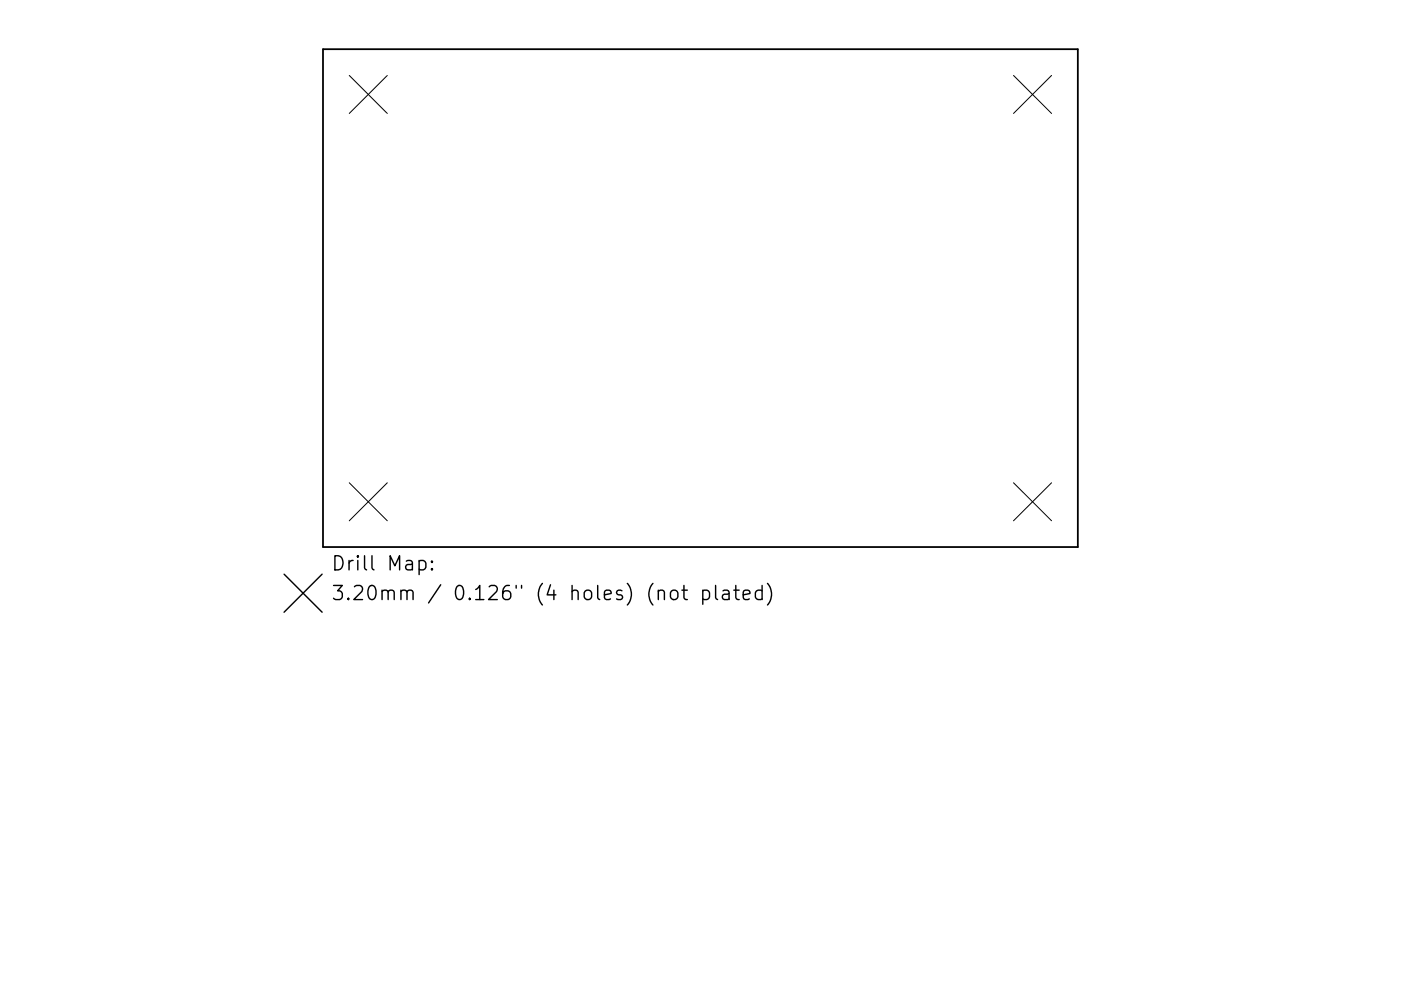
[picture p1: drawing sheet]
<svg xmlns="http://www.w3.org/2000/svg" width="297mm" height="210mm" viewBox="0 0 297 210" stroke-linecap="round" stroke-linejoin="round" font-family="sans-serif">
<path d="M68.5 10.4h160v105.7h-160z" fill="none" stroke="#000" stroke-width=".38"/>
<path d="M74.1 16l8 8.1M82.1 16l-8 8.1M214.9 16l8.1 8.1M223 16l-8.1 8.1M74.1 102.4l8 8.1M82.1 102.4l-8 8.1M214.9 102.4l8.1 8.1M223 102.4l-8.1 8.1" fill="none" stroke="#000" stroke-width=".21"/>
<g fill="none" stroke="#000" stroke-width=".3">
<path d="M71 117.9a1.58 1.58 0 0 1 1.7 1 1.58 1.58 0 0 1-.6 1.9l-1.1 .1zM74 118.9v2M74.9 118.9a.77 .77 0 0 0-.9 .6M75.9 117.9l-.2 .2 .2 .1 .1-.1-.1-.2v.3M75.9 118.9v2M77.3 117.9v2.6l.4 .4M78.9 117.9v2.6l.4 .4M86.1 119.1l.3-.2 .9 .2 .1 .2v1.6M87.4 119.6l-1 .2a.59 .59 0 0 0-.4 .5 .59 .59 0 0 0 .4 .6l1-.1M88.9 119.1l.8-.2 .6 .6v.8l-.3 .5-.3 .1-.8-.1M88.9 118.9v3M91.6 119.1l.1 .1-.1 .1-.2-.1 .2-.1v.2"/>
<path d="M60.2 121.8l8.1 8.1M68.3 121.8l-8.1 8.1M70.7 124.2h1.9l-1 1.2a.81 .81 0 0 1 1 .5v.7l-.3 .5-.3 .1h-.9l-.4-.3M73.9 126.9l.1 .2-.1 .1-.2-.1 .2-.2v.3M75.1 124.5l.5-.3h.7a.81 .81 0 0 1 .4 1.3l-1.7 1.7h1.9M78.3 124.5a.72 .72 0 0 1 .7-.3 .72 .72 0 0 1 .6 .6 1.76 1.76 0 0 1-.6 2.4 .77 .77 0 0 1-.9-.6 2.56 2.56 0 0 1 .2-2.1zM81 125.5a.74 .74 0 0 1 1.3 .1v1.6M81 125.2v2M82.3 125.6l.4-.4 .7 .2 .2 .2v1.6M82.7 120.9v-3l1 2.2 1-2.2v3M85 125.5a.74 .74 0 0 1 1.3 .1v1.6M85 125.2v2"/>
<path d="M86.3 125.6l.4-.4 .7 .2 .2 .2v1.6M91.6 120.6l.1 .2-.1 .1-.2-.1 .2-.2v.3M93.4 124.1l-2.5 3.8M96.9 124.5a.72 .72 0 0 1 .7-.3 .72 .72 0 0 1 .5 .6 1.76 1.76 0 0 1-.5 2.4 .77 .77 0 0 1-.9-.6 2.56 2.56 0 0 1 .2-2.1zM99.6 126.9l.1 .2-.1 .1-.2-.1 .2-.2v.3M100.9 125.1l.8-.9v3M100.9 127.2h1.7M103.7 124.5l.4-.3h.8a.81 .81 0 0 1 .4 1.3l-1.7 1.7h1.8M108 124.2a1.19 1.19 0 0 0-1.4 1.3v1.1l.3 .5 .8 .1 .4-.3 .2-1-.3-.4-.9-.1-.5 .5M109.4 124.2v.6M110.6 124.2v.6M115 123.8a3.4 3.4 0 0 0 0 4.6"/>
<path d="M116.7 124.1l-.7 2.1h1.9M117.4 125.2v2M121.3 125.5a.74 .74 0 0 1 1.3 .1v1.6M121.3 124.2v3M124 125.5a.81 .81 0 0 1 .8-.3 .81 .81 0 0 1 .6 .6v.8a.81 .81 0 0 1-.8 .6 .81 .81 0 0 1-.7-.6v-.8zM126.7 124.2v2.6l.4 .4M128.1 126.2l1.5-.3-.2-.5-.8-.2-.5 .4v1.2l.2 .3 .3 .1 .8-.1M131.9 125.4l-.8-.2-.4 .4 .2 .5 1 .3 .1 .2-.1 .5-.3 .1-.9-.1M133 123.8a3.4 3.4 0 0 1 0 4.6M138.4 123.8a3.4 3.4 0 0 0 0 4.6M139.6 125.5a.74 .74 0 0 1 1.3 .1v1.6M139.6 125.2v2"/>
<path d="M142.3 125.5a.81 .81 0 0 1 .8-.3 .81 .81 0 0 1 .6 .6v.8a.81 .81 0 0 1-.8 .6 .81 .81 0 0 1-.8-.6v-.8zM144.6 125.2h1.1M145 124.2v2.6l.1 .3 .6 .1M149 125.4l.9-.2 .5 .6v.8l-.3 .5-.2 .1-.9-.1M149 125.2v3M151.7 124.2v2.6l.4 .4M153.3 125.4l.3-.2 .8 .2 .2 .2v1.6M154.6 125.9l-1 .2a.59 .59 0 0 0-.5 .5 .59 .59 0 0 0 .5 .6l1-.1M155.6 125.2h1.1M156 124.2v2.6l.1 .3 .6 .1M157.6 126.2l1.4-.3-.1-.5-.9-.2-.4 .4v1.2l.1 .3 .3 .1 .9-.1M161.6 125.4l-.9-.2-.6 .6v.8l.3 .5 .3 .1 .9-.1"/>
<path d="M161.6 124.2v3M162.7 123.8a3.4 3.4 0 0 1 0 4.6"/>
</g>
</svg>
